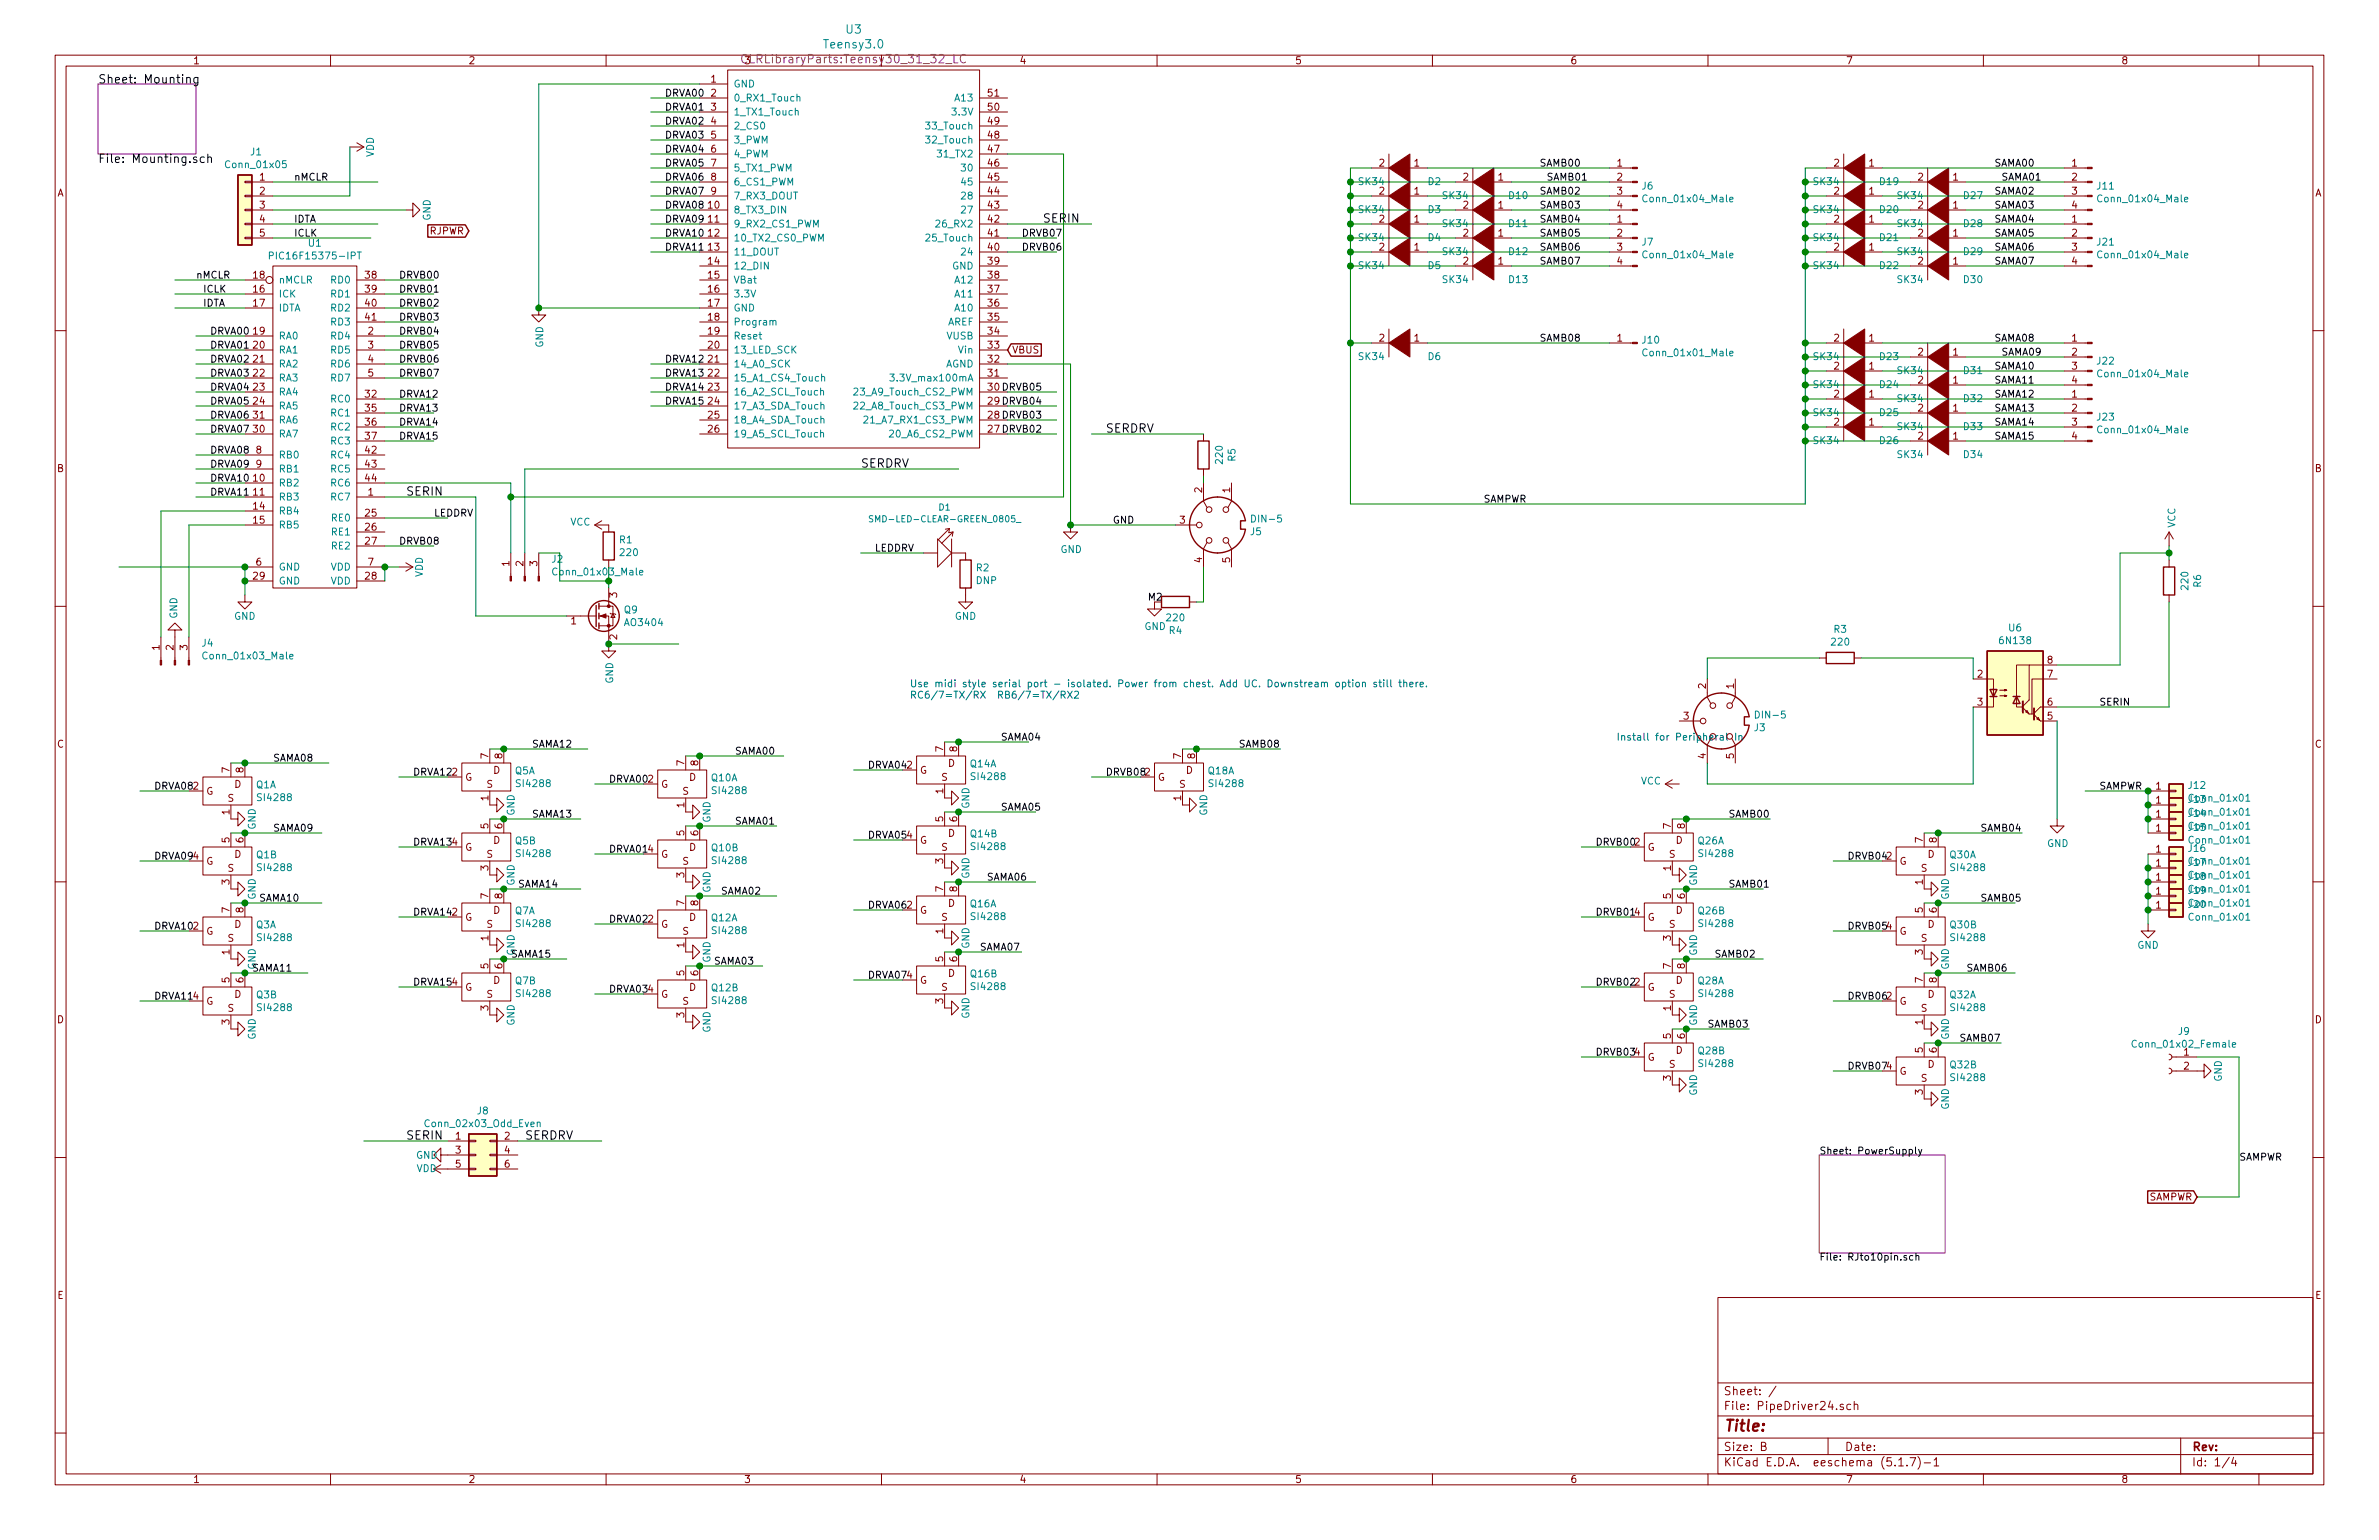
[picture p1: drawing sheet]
<svg xmlns="http://www.w3.org/2000/svg" width="432mm" height="279mm" viewBox="0 0 432 279" stroke-linecap="round" stroke-linejoin="round" font-family="sans-serif">
<defs><g id="words">
<text font-size="2.8" fill="#840000" x="312.8" y="259.7">Title:</text>
<g font-size="2.1" fill="#840084">
<text x="135.8" y="11.5">CLRLibraryParts:Teensy30_31_32_LC</text>
<text x="149.8" y="8.8">Teensy3.0</text>
</g>
<text font-size="2.1" fill="#008484" x="153.6" y="6.1">U3</text>
<g font-size="2.1">
<text x="17.8" y="15.1">Sheet: Mounting</text>
<text x="17.8" y="29.6">File: Mounting.sch</text>
<text x="189.2" y="40.4">SERIN</text>
<text x="200.7" y="78.5">SERDRV</text>
<text x="73.7" y="89.9">SERIN</text>
<text x="156.2" y="84.8">SERDRV</text>
<text x="73.7" y="206.8">SERIN</text>
<text x="95.2" y="206.8">SERDRV</text>
</g>
<g font-size="2.1" fill="#840000">
<text x="312.8" y="255.8">File: PipeDriver24.sch</text>
<text x="312.8" y="253.1">Sheet: /</text>
<text x="312.8" y="263.2">Size: B</text>
<text x="334.8" y="263.2">Date:</text>
<text x="397.8" y="263.2">Rev:</text>
<text x="312.8" y="266">KiCad E.D.A. eeschema (5.1.7)-1</text>
<text x="397.8" y="266">Id: 1/4</text>
</g>
<g font-size="1.8" fill="#840000">
<text x="35" y="11.6">1</text>
<text x="85" y="11.6">2</text>
<text x="185" y="11.6">4</text>
<text x="235" y="11.6">5</text>
<text x="285" y="11.6">6</text>
<text x="335" y="11.6">7</text>
<text x="385" y="11.6">8</text>
<text x="129.1" y="15">1</text>
<text x="129.1" y="17.5">2</text>
<text x="179.4" y="17.5">51</text>
<text x="129.1" y="20.1">3</text>
<text x="129.1" y="22.6">4</text>
<text x="179.4" y="22.6">49</text>
<text x="179.4" y="20.1">50</text>
<text x="129.1" y="25.1">5</text>
<text x="129.1" y="27.7">6</text>
<text x="179.4" y="27.7">47</text>
<text x="179.4" y="25.1">48</text>
<text x="10.4" y="35.6">A</text>
<text x="47.1" y="32.8">1</text>
<text x="47.1" y="35.3">2</text>
<text x="129.1" y="30.2">7</text>
<text x="129.1" y="32.8">8</text>
<text x="129.1" y="35.3">9</text>
<text x="179.4" y="35.3">44</text>
<text x="179.4" y="32.8">45</text>
<text x="179.4" y="30.2">46</text>
<text x="250.3" y="30.2">2</text>
<text x="250.3" y="35.3">2</text>
<text x="256.7" y="30.2">1</text>
<text x="256.7" y="35.3">1</text>
<text x="265.6" y="32.8">2</text>
<text x="271.9" y="32.8">1</text>
<text x="293.5" y="30.2">1</text>
<text x="293.5" y="32.8">2</text>
<text x="293.5" y="35.3">3</text>
<text x="332.9" y="30.2">2</text>
<text x="332.9" y="35.3">2</text>
<text x="339.2" y="30.2">1</text>
<text x="339.2" y="35.3">1</text>
<text x="348.1" y="32.8">2</text>
<text x="354.5" y="32.8">1</text>
<text x="376.1" y="30.2">1</text>
<text x="376.1" y="32.8">2</text>
<text x="376.1" y="35.3">3</text>
<text x="420.2" y="35.6">A</text>
<text x="47.1" y="37.8">3</text>
<text x="47.1" y="40.4">4</text>
<text x="128.6" y="37.8">10</text>
<text x="128.6" y="40.4">11</text>
<text x="179.4" y="40.4">42</text>
<text x="179.4" y="37.8">43</text>
<text x="250.3" y="40.4">2</text>
<text x="256.7" y="40.4">1</text>
<text x="265.6" y="37.8">2</text>
<text x="271.9" y="37.8">1</text>
<text x="293.5" y="37.8">4</text>
<text x="293.5" y="40.4">1</text>
<text x="332.9" y="40.4">2</text>
<text x="339.2" y="40.4">1</text>
<text x="348.1" y="37.8">2</text>
<text x="354.5" y="37.8">1</text>
<text x="376.1" y="37.8">4</text>
<text x="376.1" y="40.4">1</text>
<text x="47.1" y="42.9">5</text>
<text x="77.9" y="42.5">RJPWR</text>
<text x="128.6" y="42.9">12</text>
<text x="128.6" y="45.5">13</text>
<text x="179.4" y="45.5">40</text>
<text x="179.4" y="42.9">41</text>
<text x="250.3" y="45.5">2</text>
<text x="256.7" y="45.5">1</text>
<text x="265.6" y="42.9">2</text>
<text x="271.9" y="42.9">1</text>
<text x="293.5" y="42.9">2</text>
<text x="293.5" y="45.5">3</text>
<text x="332.9" y="45.5">2</text>
<text x="339.2" y="45.5">1</text>
<text x="348.1" y="42.9">2</text>
<text x="354.5" y="42.9">1</text>
<text x="376.1" y="42.9">2</text>
<text x="376.1" y="45.5">3</text>
<text x="46" y="53.1">16</text>
<text x="46" y="50.5">18</text>
<text x="66.3" y="50.5">38</text>
<text x="66.3" y="53.1">39</text>
<text x="128.6" y="48">14</text>
<text x="128.6" y="50.5">15</text>
<text x="128.6" y="53.1">16</text>
<text x="179.4" y="53.1">37</text>
<text x="179.4" y="50.5">38</text>
<text x="179.4" y="48">39</text>
<text x="265.6" y="48">2</text>
<text x="271.9" y="48">1</text>
<text x="293.5" y="48">4</text>
<text x="348.1" y="48">2</text>
<text x="354.5" y="48">1</text>
<text x="376.1" y="48">4</text>
<text x="46" y="55.6">17</text>
<text x="66.3" y="55.6">40</text>
<text x="66.3" y="58.2">41</text>
<text x="128.6" y="55.6">17</text>
<text x="128.6" y="58.2">18</text>
<text x="179.4" y="58.2">35</text>
<text x="179.4" y="55.6">36</text>
<text x="46" y="60.7">19</text>
<text x="46" y="63.2">20</text>
<text x="46" y="65.8">21</text>
<text x="66.8" y="60.7">2</text>
<text x="66.8" y="63.2">3</text>
<text x="66.8" y="65.8">4</text>
<text x="128.6" y="60.7">19</text>
<text x="128.6" y="63.2">20</text>
<text x="128.6" y="65.8">21</text>
<text x="179.4" y="65.8">32</text>
<text x="179.4" y="63.2">33</text>
<text x="179.4" y="60.7">34</text>
<text x="183.7" y="64.1">VBUS</text>
<text x="250.3" y="62">2</text>
<text x="256.7" y="62">1</text>
<text x="293.5" y="62">1</text>
<text x="332.9" y="62">2</text>
<text x="339.2" y="62">1</text>
<text x="348.1" y="64.5">2</text>
<text x="354.5" y="64.5">1</text>
<text x="376.1" y="62">1</text>
<text x="376.1" y="64.5">2</text>
<text x="46" y="68.3">22</text>
<text x="46" y="70.9">23</text>
<text x="66.8" y="68.3">5</text>
<text x="128.6" y="68.3">22</text>
<text x="128.6" y="70.9">23</text>
<text x="179.4" y="68.3">31</text>
<text x="332.9" y="67.1">2</text>
<text x="339.2" y="67.1">1</text>
<text x="348.1" y="69.6">2</text>
<text x="354.5" y="69.6">1</text>
<text x="376.1" y="67.1">3</text>
<text x="376.1" y="69.6">4</text>
<text x="46" y="73.4">24</text>
<text x="46" y="75.9">31</text>
<text x="66.3" y="72.1">32</text>
<text x="66.3" y="74.7">35</text>
<text x="66.3" y="77.2">36</text>
<text x="128.6" y="73.4">24</text>
<text x="128.6" y="75.9">25</text>
<text x="332.9" y="72.1">2</text>
<text x="332.9" y="77.2">2</text>
<text x="339.2" y="72.1">1</text>
<text x="339.2" y="77.2">1</text>
<text x="348.1" y="74.7">2</text>
<text x="354.5" y="74.7">1</text>
<text x="376.1" y="72.1">1</text>
<text x="376.1" y="74.7">2</text>
<text x="376.1" y="77.2">3</text>
<text x="46" y="78.5">30</text>
<text x="46.5" y="82.3">8</text>
<text x="66.3" y="79.8">37</text>
<text x="66.3" y="82.3">42</text>
<text x="128.6" y="78.5">26</text>
<text x="348.1" y="79.8">2</text>
<text x="354.5" y="79.8">1</text>
<text x="376.1" y="79.8">4</text>
<text x="10.4" y="85.6">B</text>
<text x="46" y="87.4">10</text>
<text x="46" y="89.9">11</text>
<text x="46.5" y="84.8">9</text>
<text x="66.3" y="84.8">43</text>
<text x="66.3" y="87.4">44</text>
<text x="66.8" y="89.9">1</text>
<text x="218.2" y="89.4" transform="rotate(-90 218.2 89.4)">2</text>
<text x="223.3" y="89.4" transform="rotate(-90 223.3 89.4)">1</text>
<text x="420.2" y="85.6">B</text>
<text x="46" y="92.5">14</text>
<text x="46" y="95">15</text>
<text x="66.3" y="93.7">25</text>
<text x="214.1" y="95">3</text>
<text x="66.3" y="96.3">26</text>
<text x="66.3" y="98.8">27</text>
<text x="46" y="105.2">29</text>
<text x="46.5" y="102.6">6</text>
<text x="66.3" y="105.2">28</text>
<text x="66.8" y="102.6">7</text>
<text x="92.5" y="102.7" transform="rotate(-90 92.5 102.7)">1</text>
<text x="95" y="102.7" transform="rotate(-90 95 102.7)">2</text>
<text x="97.5" y="102.7" transform="rotate(-90 97.5 102.7)">3</text>
<text x="218.2" y="102.1" transform="rotate(-90 218.2 102.1)">4</text>
<text x="223.3" y="102.1" transform="rotate(-90 223.3 102.1)">5</text>
<text x="103.7" y="113.3">1</text>
<text x="112" y="108.4" transform="rotate(-90 112 108.4)">3</text>
<text x="29" y="118" transform="rotate(-90 29 118)">1</text>
<text x="31.5" y="118" transform="rotate(-90 31.5 118)">2</text>
<text x="34" y="118" transform="rotate(-90 34 118)">3</text>
<text x="112" y="116.1" transform="rotate(-90 112 116.1)">2</text>
<text x="309.6" y="124.9" transform="rotate(-90 309.6 124.9)">2</text>
<text x="314.7" y="124.9" transform="rotate(-90 314.7 124.9)">1</text>
<text x="358.9" y="122.9">2</text>
<text x="371.6" y="122.9">7</text>
<text x="371.6" y="120.4">8</text>
<text x="305.6" y="130.6">3</text>
<text x="358.9" y="128">3</text>
<text x="371.6" y="130.6">5</text>
<text x="371.6" y="128">6</text>
<text x="10.4" y="135.6">C</text>
<text x="88.6" y="137.6" transform="rotate(-90 88.6 137.6)">7</text>
<text x="91.2" y="137.6" transform="rotate(-90 91.2 137.6)">8</text>
<text x="171.2" y="136.4" transform="rotate(-90 171.2 136.4)">7</text>
<text x="173.7" y="136.4" transform="rotate(-90 173.7 136.4)">8</text>
<text x="214.4" y="137.6" transform="rotate(-90 214.4 137.6)">7</text>
<text x="216.9" y="137.6" transform="rotate(-90 216.9 137.6)">8</text>
<text x="309.6" y="137.6" transform="rotate(-90 309.6 137.6)">4</text>
<text x="314.7" y="137.6" transform="rotate(-90 314.7 137.6)">5</text>
<text x="420.2" y="135.6">C</text>
<text x="41.7" y="140.2" transform="rotate(-90 41.7 140.2)">7</text>
<text x="42.5" y="142.9">D</text>
<text x="44.2" y="140.2" transform="rotate(-90 44.2 140.2)">8</text>
<text x="84.4" y="141.7">G</text>
<text x="88.3" y="142.9">S</text>
<text x="89.5" y="140.4">D</text>
<text x="120" y="142.9">G</text>
<text x="124.2" y="138.9" transform="rotate(-90 124.2 138.9)">7</text>
<text x="125.1" y="141.7">D</text>
<text x="126.7" y="138.9" transform="rotate(-90 126.7 138.9)">8</text>
<text x="167" y="140.4">G</text>
<text x="170.9" y="141.7">S</text>
<text x="171.2" y="144" transform="rotate(-90 171.2 144)">1</text>
<text x="172.1" y="139.1">D</text>
<text x="210.1" y="141.7">G</text>
<text x="214" y="142.9">S</text>
<text x="215.3" y="140.4">D</text>
<text x="391.3" y="143.3">1</text>
<text x="37.4" y="144.2">G</text>
<text x="41.3" y="145.5">S</text>
<text x="41.7" y="147.8" transform="rotate(-90 41.7 147.8)">1</text>
<text x="88.6" y="145.3" transform="rotate(-90 88.6 145.3)">1</text>
<text x="123.9" y="144.2">S</text>
<text x="124.2" y="146.5" transform="rotate(-90 124.2 146.5)">1</text>
<text x="171.2" y="149.1" transform="rotate(-90 171.2 149.1)">5</text>
<text x="173.7" y="149.1" transform="rotate(-90 173.7 149.1)">6</text>
<text x="214.4" y="145.3" transform="rotate(-90 214.4 145.3)">1</text>
<text x="391.3" y="145.8">1</text>
<text x="391.3" y="148.3">1</text>
<text x="41.7" y="152.9" transform="rotate(-90 41.7 152.9)">5</text>
<text x="42.5" y="155.6">D</text>
<text x="44.2" y="152.9" transform="rotate(-90 44.2 152.9)">6</text>
<text x="84.4" y="154.4">G</text>
<text x="88.3" y="155.6">S</text>
<text x="88.6" y="150.3" transform="rotate(-90 88.6 150.3)">5</text>
<text x="89.5" y="153.1">D</text>
<text x="91.2" y="150.3" transform="rotate(-90 91.2 150.3)">6</text>
<text x="120" y="155.6">G</text>
<text x="124.2" y="151.6" transform="rotate(-90 124.2 151.6)">5</text>
<text x="125.1" y="154.4">D</text>
<text x="126.7" y="151.6" transform="rotate(-90 126.7 151.6)">6</text>
<text x="167" y="153.1">G</text>
<text x="170.9" y="154.4">S</text>
<text x="172.1" y="151.8">D</text>
<text x="299" y="154.4">G</text>
<text x="302.9" y="155.6">S</text>
<text x="303.3" y="150.3" transform="rotate(-90 303.3 150.3)">7</text>
<text x="304.2" y="153.1">D</text>
<text x="305.8" y="150.3" transform="rotate(-90 305.8 150.3)">8</text>
<text x="349" y="152.9" transform="rotate(-90 349 152.9)">7</text>
<text x="349.9" y="155.6">D</text>
<text x="351.5" y="152.9" transform="rotate(-90 351.5 152.9)">8</text>
<text x="391.3" y="154.7">1</text>
<text x="391.3" y="150.9">1</text>
<text x="37.4" y="156.9">G</text>
<text x="41.3" y="158.2">S</text>
<text x="41.7" y="160.5" transform="rotate(-90 41.7 160.5)">3</text>
<text x="88.6" y="158" transform="rotate(-90 88.6 158)">3</text>
<text x="123.9" y="156.9">S</text>
<text x="124.2" y="159.2" transform="rotate(-90 124.2 159.2)">3</text>
<text x="171.2" y="161.8" transform="rotate(-90 171.2 161.8)">7</text>
<text x="171.2" y="156.7" transform="rotate(-90 171.2 156.7)">3</text>
<text x="173.7" y="161.8" transform="rotate(-90 173.7 161.8)">8</text>
<text x="303.3" y="158" transform="rotate(-90 303.3 158)">1</text>
<text x="344.8" y="156.9">G</text>
<text x="348.7" y="158.2">S</text>
<text x="349" y="160.5" transform="rotate(-90 349 160.5)">1</text>
<text x="391.3" y="157.2">1</text>
<text x="391.3" y="159.8">1</text>
<text x="41.7" y="165.6" transform="rotate(-90 41.7 165.6)">7</text>
<text x="44.2" y="165.6" transform="rotate(-90 44.2 165.6)">8</text>
<text x="84.4" y="167.1">G</text>
<text x="88.6" y="163" transform="rotate(-90 88.6 163)">7</text>
<text x="89.5" y="165.8">D</text>
<text x="91.2" y="163" transform="rotate(-90 91.2 163)">8</text>
<text x="124.2" y="164.3" transform="rotate(-90 124.2 164.3)">7</text>
<text x="125.1" y="167.1">D</text>
<text x="126.7" y="164.3" transform="rotate(-90 126.7 164.3)">8</text>
<text x="167" y="165.8">G</text>
<text x="170.9" y="167.1">S</text>
<text x="172.1" y="164.5">D</text>
<text x="299" y="167.1">G</text>
<text x="303.3" y="163" transform="rotate(-90 303.3 163)">5</text>
<text x="304.2" y="165.8">D</text>
<text x="305.8" y="163" transform="rotate(-90 305.8 163)">6</text>
<text x="349" y="165.6" transform="rotate(-90 349 165.6)">5</text>
<text x="351.5" y="165.6" transform="rotate(-90 351.5 165.6)">6</text>
<text x="391.3" y="164.8">1</text>
<text x="391.3" y="162.3">1</text>
<text x="37.4" y="169.6">G</text>
<text x="41.3" y="170.9">S</text>
<text x="41.7" y="173.2" transform="rotate(-90 41.7 173.2)">1</text>
<text x="42.5" y="168.3">D</text>
<text x="88.3" y="168.3">S</text>
<text x="88.6" y="170.7" transform="rotate(-90 88.6 170.7)">1</text>
<text x="120" y="168.3">G</text>
<text x="123.9" y="169.6">S</text>
<text x="124.2" y="171.9" transform="rotate(-90 124.2 171.9)">1</text>
<text x="171.2" y="169.4" transform="rotate(-90 171.2 169.4)">1</text>
<text x="302.9" y="168.3">S</text>
<text x="303.3" y="170.7" transform="rotate(-90 303.3 170.7)">3</text>
<text x="344.8" y="169.6">G</text>
<text x="348.7" y="170.9">S</text>
<text x="349" y="173.2" transform="rotate(-90 349 173.2)">3</text>
<text x="349.9" y="168.3">D</text>
<text x="41.7" y="178.3" transform="rotate(-90 41.7 178.3)">5</text>
<text x="44.2" y="178.3" transform="rotate(-90 44.2 178.3)">6</text>
<text x="84.4" y="179.8">G</text>
<text x="88.6" y="175.7" transform="rotate(-90 88.6 175.7)">5</text>
<text x="89.5" y="178.5">D</text>
<text x="91.2" y="175.7" transform="rotate(-90 91.2 175.7)">6</text>
<text x="124.2" y="177" transform="rotate(-90 124.2 177)">5</text>
<text x="125.1" y="179.8">D</text>
<text x="126.7" y="177" transform="rotate(-90 126.7 177)">6</text>
<text x="167" y="178.5">G</text>
<text x="170.9" y="179.8">S</text>
<text x="171.2" y="174.5" transform="rotate(-90 171.2 174.5)">5</text>
<text x="172.1" y="177.2">D</text>
<text x="173.7" y="174.5" transform="rotate(-90 173.7 174.5)">6</text>
<text x="299" y="179.8">G</text>
<text x="303.3" y="175.7" transform="rotate(-90 303.3 175.7)">7</text>
<text x="304.2" y="178.5">D</text>
<text x="305.8" y="175.7" transform="rotate(-90 305.8 175.7)">8</text>
<text x="349" y="178.3" transform="rotate(-90 349 178.3)">7</text>
<text x="351.5" y="178.3" transform="rotate(-90 351.5 178.3)">8</text>
<text x="10.4" y="185.6">D</text>
<text x="37.4" y="182.3">G</text>
<text x="41.3" y="183.6">S</text>
<text x="41.7" y="185.9" transform="rotate(-90 41.7 185.9)">3</text>
<text x="42.5" y="181">D</text>
<text x="88.3" y="181">S</text>
<text x="88.6" y="183.4" transform="rotate(-90 88.6 183.4)">3</text>
<text x="120" y="181">G</text>
<text x="123.9" y="182.3">S</text>
<text x="124.2" y="184.6" transform="rotate(-90 124.2 184.6)">3</text>
<text x="171.2" y="182.1" transform="rotate(-90 171.2 182.1)">3</text>
<text x="302.9" y="181">S</text>
<text x="303.3" y="183.4" transform="rotate(-90 303.3 183.4)">1</text>
<text x="344.8" y="182.3">G</text>
<text x="348.7" y="183.6">S</text>
<text x="349" y="185.9" transform="rotate(-90 349 185.9)">1</text>
<text x="349.9" y="181">D</text>
<text x="420.2" y="185.6">D</text>
<text x="303.3" y="188.4" transform="rotate(-90 303.3 188.4)">5</text>
<text x="304.2" y="191.2">D</text>
<text x="305.8" y="188.4" transform="rotate(-90 305.8 188.4)">6</text>
<text x="349" y="191" transform="rotate(-90 349 191)">5</text>
<text x="351.5" y="191" transform="rotate(-90 351.5 191)">6</text>
<text x="396.4" y="191.5">1</text>
<text x="299" y="192.5">G</text>
<text x="302.9" y="193.7">S</text>
<text x="303.3" y="196.1" transform="rotate(-90 303.3 196.1)">3</text>
<text x="344.8" y="195">G</text>
<text x="348.7" y="196.3">S</text>
<text x="349.9" y="193.7">D</text>
<text x="396.4" y="194.1">2</text>
<text x="349" y="198.6" transform="rotate(-90 349 198.6)">3</text>
<text x="82.7" y="206.8">1</text>
<text x="82.7" y="209.3">3</text>
<text x="91.6" y="206.8">2</text>
<text x="91.6" y="209.3">4</text>
<text x="82.7" y="211.8">5</text>
<text x="91.6" y="211.8">6</text>
<text x="389.9" y="217.8">SAMPWR</text>
<text x="10.4" y="235.6">E</text>
<text x="420.2" y="235.6">E</text>
<text x="35" y="269">1</text>
<text x="85" y="269">2</text>
<text x="135" y="269">3</text>
<text x="185" y="269">4</text>
<text x="235" y="269">5</text>
<text x="285" y="269">6</text>
<text x="335" y="269">7</text>
<text x="385" y="269">8</text>
</g>
<text font-size="1.8" fill="#840084" x="135" y="11.6">3</text>
<g font-size="1.8">
<text x="120.6" y="17.5">DRVA00</text>
<text x="120.6" y="22.6">DRVA02</text>
<text x="120.6" y="20.1">DRVA01</text>
<text x="120.6" y="25.1">DRVA03</text>
<text x="120.6" y="27.7">DRVA04</text>
<text x="53.3" y="32.8">nMCLR</text>
<text x="120.6" y="30.2">DRVA05</text>
<text x="120.6" y="32.8">DRVA06</text>
<text x="120.6" y="35.3">DRVA07</text>
<text x="279.4" y="35.3">SAMB02</text>
<text x="279.4" y="30.2">SAMB00</text>
<text x="280.7" y="32.8">SAMB01</text>
<text x="361.9" y="35.3">SAMA02</text>
<text x="361.9" y="30.2">SAMA00</text>
<text x="363.2" y="32.8">SAMA01</text>
<text x="53.3" y="40.4">IDTA</text>
<text x="120.6" y="40.4">DRVA09</text>
<text x="120.6" y="37.8">DRVA08</text>
<text x="279.4" y="40.4">SAMB04</text>
<text x="279.4" y="37.8">SAMB03</text>
<text x="361.9" y="40.4">SAMA04</text>
<text x="361.9" y="37.8">SAMA03</text>
<text x="53.3" y="42.9">ICLK</text>
<text x="120.6" y="42.9">DRVA10</text>
<text x="120.6" y="45.5">DRVA11</text>
<text x="185.4" y="42.9">DRVB07</text>
<text x="185.4" y="45.5">DRVB06</text>
<text x="279.4" y="45.5">SAMB06</text>
<text x="279.4" y="42.9">SAMB05</text>
<text x="361.9" y="45.5">SAMA06</text>
<text x="361.9" y="42.9">SAMA05</text>
<text x="35.6" y="50.5">nMCLR</text>
<text x="36.8" y="53.1">ICLK</text>
<text x="72.4" y="50.5">DRVB00</text>
<text x="72.4" y="53.1">DRVB01</text>
<text x="279.4" y="48">SAMB07</text>
<text x="361.9" y="48">SAMA07</text>
<text x="36.8" y="55.6">IDTA</text>
<text x="72.4" y="55.6">DRVB02</text>
<text x="72.4" y="58.2">DRVB03</text>
<text x="38.1" y="63.2">DRVA01</text>
<text x="38.1" y="65.8">DRVA02</text>
<text x="38.1" y="60.7">DRVA00</text>
<text x="72.4" y="65.8">DRVB06</text>
<text x="72.4" y="63.2">DRVB05</text>
<text x="72.4" y="60.7">DRVB04</text>
<text x="120.6" y="65.8">DRVA12</text>
<text x="279.4" y="62">SAMB08</text>
<text x="361.9" y="62">SAMA08</text>
<text x="363.2" y="64.5">SAMA09</text>
<text x="38.1" y="70.9">DRVA04</text>
<text x="38.1" y="68.3">DRVA03</text>
<text x="72.4" y="68.3">DRVB07</text>
<text x="120.6" y="68.3">DRVA13</text>
<text x="120.6" y="70.9">DRVA14</text>
<text x="179.4" y="70.9">30 DRVB05</text>
<text x="361.9" y="67.1">SAMA10</text>
<text x="361.9" y="69.6">SAMA11</text>
<text x="38.1" y="73.4">DRVA05</text>
<text x="38.1" y="75.9">DRVA06</text>
<text x="72.4" y="74.7">DRVA13</text>
<text x="72.4" y="72.1">DRVA12</text>
<text x="72.4" y="77.2">DRVA14</text>
<text x="120.6" y="73.4">DRVA15</text>
<text x="179.4" y="75.9">28 DRVB03</text>
<text x="179.4" y="73.4">29 DRVB04</text>
<text x="361.9" y="77.2">SAMA14</text>
<text x="361.9" y="74.7">SAMA13</text>
<text x="361.9" y="72.1">SAMA12</text>
<text x="38.1" y="82.3">DRVA08</text>
<text x="38.1" y="78.5">DRVA07</text>
<text x="72.4" y="79.8">DRVA15</text>
<text x="179.4" y="78.5">27 DRVB02</text>
<text x="361.9" y="79.8">SAMA15</text>
<text x="38.1" y="84.8">DRVA09</text>
<text x="38.1" y="89.9">DRVA11</text>
<text x="38.1" y="87.4">DRVA10</text>
<text x="78.7" y="93.7">LEDDRV</text>
<text x="201.9" y="95">GND</text>
<text x="269.2" y="91.2">SAMPWR</text>
<text x="72.4" y="98.8">DRVB08</text>
<text x="158.7" y="100.1">LEDDRV</text>
<text x="208.3" y="109">M2</text>
<text x="381" y="128">SERIN</text>
<text x="96.5" y="135.6">SAMA12</text>
<text x="133.3" y="136.9">SAMA00</text>
<text x="181.6" y="134.4">SAMA04</text>
<text x="224.8" y="135.6">SAMB08</text>
<text x="27.9" y="143.3">DRVA082</text>
<text x="49.5" y="138.2">SAMA08</text>
<text x="74.9" y="140.7">DRVA122</text>
<text x="110.5" y="142">DRVA002</text>
<text x="157.5" y="139.4">DRVA042</text>
<text x="200.7" y="140.7">DRVB082</text>
<text x="381" y="143.3">SAMPWR</text>
<text x="96.5" y="148.3">SAMA13</text>
<text x="133.3" y="149.6">SAMA01</text>
<text x="181.6" y="147.1">SAMA05</text>
<text x="313.7" y="148.3">SAMB00</text>
<text x="27.9" y="156">DRVA094</text>
<text x="49.5" y="150.9">SAMA09</text>
<text x="74.9" y="153.4">DRVA134</text>
<text x="110.5" y="154.7">DRVA014</text>
<text x="157.5" y="152.1">DRVA054</text>
<text x="289.6" y="153.4">DRVB002</text>
<text x="335.3" y="156">DRVB042</text>
<text x="359.4" y="150.9">SAMB04</text>
<text x="94" y="161">SAMA14</text>
<text x="179.1" y="159.8">SAMA06</text>
<text x="313.7" y="161">SAMB01</text>
<text x="47" y="163.6">SAMA10</text>
<text x="74.9" y="166.1">DRVA142</text>
<text x="110.5" y="167.4">DRVA022</text>
<text x="130.8" y="162.3">SAMA02</text>
<text x="157.5" y="164.8">DRVA062</text>
<text x="289.6" y="166.1">DRVB014</text>
<text x="359.4" y="163.6">SAMB05</text>
<text x="27.9" y="168.7">DRVA102</text>
<text x="92.7" y="173.7">SAMA15</text>
<text x="93.4" y="173.4" transform="rotate(-90 93.4 173.4)">GND</text>
<text x="177.8" y="172.5">SAMA07</text>
<text x="311.1" y="173.7">SAMB02</text>
<text x="335.3" y="168.7">DRVB054</text>
<text x="45.7" y="176.3">SAMA11</text>
<text x="46.4" y="175.9" transform="rotate(-90 46.4 175.9)">GND</text>
<text x="74.9" y="178.8">DRVA154</text>
<text x="129.5" y="175">SAMA03</text>
<text x="157.5" y="177.5">DRVA074</text>
<text x="289.6" y="178.8">DRVB022</text>
<text x="356.9" y="176.3">SAMB06</text>
<text x="27.9" y="181.4">DRVA114</text>
<text x="110.5" y="180.1">DRVA034</text>
<text x="335.3" y="181.4">DRVB062</text>
<text x="289.6" y="191.5">DRVB034</text>
<text x="309.9" y="186.4">SAMB03</text>
<text x="355.6" y="189">SAMB07</text>
<text x="335.3" y="194.1">DRVB074</text>
<text x="330.2" y="209.4">Sheet: PowerSupply</text>
<text x="406.4" y="210.6">SAMPWR</text>
<text x="330.2" y="228.7">File: RJto10pin.sch</text>
</g>
<g font-size="1.8" fill="#008484">
<text x="133.1" y="15.9">GND</text>
<text x="133.1" y="18.4">0_RX1_Touch</text>
<text x="133.1" y="21">1_TX1_Touch</text>
<text x="133.1" y="23.5">2_CS0</text>
<text x="168.5" y="23.5">33_Touch</text>
<text x="173.2" y="21">3.3V</text>
<text x="173.5" y="18.4">A13</text>
<text x="45.5" y="28.2">J1</text>
<text x="67.9" y="28.5" transform="rotate(-90 67.9 28.5)">VDD</text>
<text x="133.1" y="26">3_PWM</text>
<text x="133.1" y="28.6">4_PWM</text>
<text x="168.5" y="26">32_Touch</text>
<text x="170.6" y="28.6">31_TX2</text>
<text x="41.2" y="30.5">Conn_01x05</text>
<text x="133.1" y="31.1">5_TX1_PWM</text>
<text x="133.1" y="33.7">6_CS1_PWM</text>
<text x="174.8" y="33.7">45</text>
<text x="174.8" y="31.1">30</text>
<text x="246.7" y="33.6">SK34</text>
<text x="259.2" y="33.6">D2</text>
<text x="298.1" y="34.4">J6</text>
<text x="329.2" y="33.6">SK34</text>
<text x="341.2" y="33.6">D19</text>
<text x="380.7" y="34.4">J11</text>
<text x="78.2" y="40.1" transform="rotate(-90 78.2 40.1)">GND</text>
<text x="133.1" y="38.7">8_TX3_DIN</text>
<text x="133.1" y="41.3">9_RX2_CS1_PWM</text>
<text x="133.1" y="36.2">7_RX3_DOUT</text>
<text x="170.4" y="41.3">26_RX2</text>
<text x="174.8" y="38.7">27</text>
<text x="174.8" y="36.2">28</text>
<text x="246.7" y="38.7">SK34</text>
<text x="259.2" y="38.7">D3</text>
<text x="261.9" y="36.1">SK34</text>
<text x="261.9" y="41.2">SK34</text>
<text x="273.9" y="36.1">D10</text>
<text x="273.9" y="41.2">D11</text>
<text x="298.7" y="36.7">Conn_01x04_Male</text>
<text x="329.2" y="38.7">SK34</text>
<text x="341.2" y="38.7">D20</text>
<text x="344.5" y="36.1">SK34</text>
<text x="344.5" y="41.2">SK34</text>
<text x="356.5" y="36.1">D27</text>
<text x="356.5" y="41.2">D28</text>
<text x="381.3" y="36.7">Conn_01x04_Male</text>
<text x="50" y="47.1">PIC16F15375-IPT</text>
<text x="56" y="44.8">U1</text>
<text x="133.1" y="43.8">10_TX2_CS0_PWM</text>
<text x="133.1" y="46.4">11_DOUT</text>
<text x="168.5" y="43.8">25_Touch</text>
<text x="174.8" y="46.4">24</text>
<text x="246.7" y="43.7">SK34</text>
<text x="259.2" y="43.7">D4</text>
<text x="261.9" y="46.3">SK34</text>
<text x="273.9" y="46.3">D12</text>
<text x="298.1" y="44.6">J7</text>
<text x="298.7" y="46.9">Conn_01x04_Male</text>
<text x="329.2" y="43.7">SK34</text>
<text x="341.2" y="43.7">D21</text>
<text x="344.5" y="46.3">SK34</text>
<text x="356.5" y="46.3">D29</text>
<text x="380.7" y="44.6">J21</text>
<text x="381.3" y="46.9">Conn_01x04_Male</text>
<text x="50.5" y="54">ICK</text>
<text x="50.5" y="51.4">nMCLR</text>
<text x="60.2" y="51.4">RD0</text>
<text x="60.2" y="54">RD1</text>
<text x="133.1" y="48.9">12_DIN</text>
<text x="133.1" y="51.4">VBat</text>
<text x="133.1" y="54">3.3V</text>
<text x="172.8" y="48.9">GND</text>
<text x="173.5" y="54">A11</text>
<text x="173.5" y="51.4">A12</text>
<text x="246.7" y="48.8">SK34</text>
<text x="259.2" y="48.8">D5</text>
<text x="261.9" y="51.4">SK34</text>
<text x="273.9" y="51.4">D13</text>
<text x="329.2" y="48.8">SK34</text>
<text x="341.2" y="48.8">D22</text>
<text x="344.5" y="51.4">SK34</text>
<text x="356.5" y="51.4">D30</text>
<text x="50.5" y="56.5">IDTA</text>
<text x="60.2" y="56.5">RD2</text>
<text x="60.2" y="59.1">RD3</text>
<text x="133.1" y="56.5">GND</text>
<text x="133.1" y="59.1">Program</text>
<text x="172" y="59.1">AREF</text>
<text x="173.5" y="56.5">A10</text>
<text x="50.5" y="61.6">RA0</text>
<text x="50.5" y="64.1">RA1</text>
<text x="60.2" y="61.6">RD4</text>
<text x="60.2" y="64.1">RD5</text>
<text x="98.6" y="63.1" transform="rotate(-90 98.6 63.1)">GND</text>
<text x="133.1" y="61.6">Reset</text>
<text x="133.1" y="64.1">13_LED_SCK</text>
<text x="171.9" y="61.6">VUSB</text>
<text x="174" y="64.1">Vin</text>
<text x="246.7" y="65.3">SK34</text>
<text x="259.2" y="65.3">D6</text>
<text x="298.1" y="62.3">J10</text>
<text x="298.7" y="64.6">Conn_01x01_Male</text>
<text x="329.2" y="65.3">SK34</text>
<text x="341.2" y="65.3">D23</text>
<text x="50.5" y="66.7">RA2</text>
<text x="50.5" y="69.2">RA3</text>
<text x="50.5" y="71.8">RA4</text>
<text x="60.2" y="66.7">RD6</text>
<text x="60.2" y="69.2">RD7</text>
<text x="133.1" y="66.7">14_A0_SCK</text>
<text x="133.1" y="69.2">15_A1_CS4_Touch</text>
<text x="133.1" y="71.8">16_A2_SCL_Touch</text>
<text x="155.5" y="71.8">23_A9_Touch_CS2_PWM</text>
<text x="162.8" y="69.2">3.3V_max100mA</text>
<text x="171.6" y="66.7">AGND</text>
<text x="329.2" y="70.4">SK34</text>
<text x="341.2" y="70.4">D24</text>
<text x="344.5" y="67.9">SK34</text>
<text x="356.5" y="67.9">D31</text>
<text x="380.7" y="66.1">J22</text>
<text x="381.3" y="68.5">Conn_01x04_Male</text>
<text x="50.5" y="74.3">RA5</text>
<text x="50.5" y="76.8">RA6</text>
<text x="60.2" y="73">RC0</text>
<text x="60.2" y="75.6">RC1</text>
<text x="133.1" y="74.3">17_A3_SDA_Touch</text>
<text x="133.1" y="76.8">18_A4_SDA_Touch</text>
<text x="155.5" y="74.3">22_A8_Touch_CS3_PWM</text>
<text x="157.4" y="76.8">21_A7_RX1_CS3_PWM</text>
<text x="329.2" y="75.5">SK34</text>
<text x="341.2" y="75.5">D25</text>
<text x="344.5" y="72.9">SK34</text>
<text x="356.5" y="72.9">D32</text>
<text x="380.7" y="76.3">J23</text>
<text x="50.5" y="79.4">RA7</text>
<text x="50.5" y="83.2">RB0</text>
<text x="60.2" y="78.1">RC2</text>
<text x="60.2" y="80.6">RC3</text>
<text x="60.2" y="83.2">RC4</text>
<text x="133.1" y="79.4">19_A5_SCL_Touch</text>
<text x="161.8" y="79.4">20_A6_CS2_PWM</text>
<text x="224.3" y="83.7" transform="rotate(-90 224.3 83.7)">R5</text>
<text x="329.2" y="80.6">SK34</text>
<text x="341.2" y="80.6">D26</text>
<text x="344.5" y="78">SK34</text>
<text x="344.5" y="83.1">SK34</text>
<text x="356.5" y="78">D33</text>
<text x="356.5" y="83.1">D34</text>
<text x="381.3" y="78.6">Conn_01x04_Male</text>
<text x="50.5" y="88.3">RB2</text>
<text x="50.5" y="85.7">RB1</text>
<text x="60.2" y="85.7">RC5</text>
<text x="60.2" y="88.3">RC6</text>
<text x="221.9" y="84" transform="rotate(-90 221.9 84)">220</text>
<text x="50.5" y="90.8">RB3</text>
<text x="50.5" y="93.3">RB4</text>
<text x="50.5" y="95.9">RB5</text>
<text x="60.2" y="90.8">RC7</text>
<text x="60.3" y="94.6">RE0</text>
<text x="103.5" y="95.4">VCC</text>
<text x="227.6" y="94.8">DIN-5</text>
<text x="394.8" y="95.8" transform="rotate(-90 394.8 95.8)">VCC</text>
<text x="60.3" y="97.2">RE1</text>
<text x="60.3" y="99.7">RE2</text>
<text x="112.5" y="98.6">R1</text>
<text x="112.7" y="100.9">220</text>
<text x="192.5" y="100.3">GND</text>
<text x="227" y="97.1">J5</text>
<text x="50.5" y="106">GND</text>
<text x="50.5" y="103.5">GND</text>
<text x="60" y="106">VDD</text>
<text x="60" y="103.5">VDD</text>
<text x="76.8" y="104.7" transform="rotate(-90 76.8 104.7)">VDD</text>
<text x="100.2" y="102.1">J2</text>
<text x="100.8" y="104.4">Conn_01x03_Male</text>
<text x="177.2" y="106">DNP</text>
<text x="177.2" y="103.7">R2</text>
<text x="397.2" y="106.9" transform="rotate(-90 397.2 106.9)">220</text>
<text x="399.5" y="106.5" transform="rotate(-90 399.5 106.5)">R6</text>
<text x="32.2" y="112.3" transform="rotate(-90 32.2 112.3)">GND</text>
<text x="42.5" y="112.4">GND</text>
<text x="113.3" y="111.3">Q9</text>
<text x="113.6" y="113.6">AO3404</text>
<text x="173.3" y="112.4">GND</text>
<text x="211.9" y="112.7">220</text>
<text x="36.7" y="117.3">J4</text>
<text x="37.3" y="119.6">Conn_01x03_Male</text>
<text x="207.7" y="114.3">GND</text>
<text x="212.2" y="115">R4</text>
<text x="332.5" y="117.1">220</text>
<text x="332.9" y="114.8">R3</text>
<text x="363.2" y="116.9">6N138</text>
<text x="364.6" y="114.6">U6</text>
<text x="111.3" y="124.1" transform="rotate(-90 111.3 124.1)">GND</text>
<text x="319" y="130.4">DIN-5</text>
<text x="318.4" y="132.7">J3</text>
<text x="46.5" y="143">Q1A</text>
<text x="93.5" y="140.5">Q5A</text>
<text x="94" y="142.8">SI4288</text>
<text x="129.1" y="141.8">Q10A</text>
<text x="176.1" y="139.2">Q14A</text>
<text x="176.6" y="141.5">SI4288</text>
<text x="219.3" y="140.5">Q18A</text>
<text x="219.7" y="142.8">SI4288</text>
<text x="297.8" y="142.3">VCC</text>
<text x="397.3" y="143.1">J12</text>
<text x="47" y="145.3">SI4288</text>
<text x="93.4" y="148" transform="rotate(-90 93.4 148)">GND</text>
<text x="129" y="149.3" transform="rotate(-90 129 149.3)">GND</text>
<text x="129.6" y="144.1">SI4288</text>
<text x="175.9" y="146.7" transform="rotate(-90 175.9 146.7)">GND</text>
<text x="219.1" y="148" transform="rotate(-90 219.1 148)">GND</text>
<text x="397.3" y="145.7">J13</text>
<text x="397.3" y="148.2">J14</text>
<text x="397.6" y="145.4">Conn_01x01</text>
<text x="397.6" y="148">Conn_01x01</text>
<text x="46.4" y="150.5" transform="rotate(-90 46.4 150.5)">GND</text>
<text x="46.6" y="155.7">Q1B</text>
<text x="93.6" y="153.2">Q5B</text>
<text x="94" y="155.5">SI4288</text>
<text x="129.2" y="154.5">Q10B</text>
<text x="176.2" y="151.9">Q14B</text>
<text x="176.6" y="154.2">SI4288</text>
<text x="308.2" y="153.2">Q26A</text>
<text x="308.6" y="155.5">SI4288</text>
<text x="353.9" y="155.7">Q30A</text>
<text x="371.6" y="153.7">GND</text>
<text x="397.3" y="154.6">J16</text>
<text x="397.3" y="150.7">J15</text>
<text x="397.6" y="150.5">Conn_01x01</text>
<text x="397.6" y="153.1">Conn_01x01</text>
<text x="47" y="158">SI4288</text>
<text x="93.4" y="160.7" transform="rotate(-90 93.4 160.7)">GND</text>
<text x="129" y="162" transform="rotate(-90 129 162)">GND</text>
<text x="129.6" y="156.8">SI4288</text>
<text x="175.9" y="159.4" transform="rotate(-90 175.9 159.4)">GND</text>
<text x="308" y="160.7" transform="rotate(-90 308 160.7)">GND</text>
<text x="354.4" y="158">SI4288</text>
<text x="397.3" y="157.1">J17</text>
<text x="397.3" y="159.6">J18</text>
<text x="397.6" y="156.9">Conn_01x01</text>
<text x="397.6" y="159.4">Conn_01x01</text>
<text x="397.6" y="162">Conn_01x01</text>
<text x="46.4" y="163.2" transform="rotate(-90 46.4 163.2)">GND</text>
<text x="93.5" y="165.9">Q7A</text>
<text x="129.1" y="167.2">Q12A</text>
<text x="176.1" y="164.6">Q16A</text>
<text x="176.6" y="166.9">SI4288</text>
<text x="308.3" y="165.9">Q26B</text>
<text x="353.7" y="163.2" transform="rotate(-90 353.7 163.2)">GND</text>
<text x="397.3" y="164.7">J20</text>
<text x="397.3" y="162.2">J19</text>
<text x="397.6" y="167">Conn_01x01</text>
<text x="397.6" y="164.5">Conn_01x01</text>
<text x="46.5" y="168.4">Q3A</text>
<text x="47" y="170.7">SI4288</text>
<text x="94" y="168.2">SI4288</text>
<text x="129.6" y="169.5">SI4288</text>
<text x="175.9" y="172.1" transform="rotate(-90 175.9 172.1)">GND</text>
<text x="308" y="173.4" transform="rotate(-90 308 173.4)">GND</text>
<text x="308.6" y="168.2">SI4288</text>
<text x="354" y="168.4">Q30B</text>
<text x="354.4" y="170.7">SI4288</text>
<text x="387.9" y="172.1">GND</text>
<text x="93.6" y="178.6">Q7B</text>
<text x="129" y="174.7" transform="rotate(-90 129 174.7)">GND</text>
<text x="129.2" y="179.9">Q12B</text>
<text x="176.2" y="177.3">Q16B</text>
<text x="176.6" y="179.6">SI4288</text>
<text x="308.2" y="178.6">Q28A</text>
<text x="353.7" y="175.9" transform="rotate(-90 353.7 175.9)">GND</text>
<text x="46.6" y="181.1">Q3B</text>
<text x="47" y="183.4">SI4288</text>
<text x="94" y="180.9">SI4288</text>
<text x="129.6" y="182.2">SI4288</text>
<text x="175.9" y="184.8" transform="rotate(-90 175.9 184.8)">GND</text>
<text x="308.6" y="180.9">SI4288</text>
<text x="353.9" y="181.1">Q32A</text>
<text x="354.4" y="183.4">SI4288</text>
<text x="46.4" y="188.6" transform="rotate(-90 46.4 188.6)">GND</text>
<text x="93.4" y="186.1" transform="rotate(-90 93.4 186.1)">GND</text>
<text x="129" y="187.4" transform="rotate(-90 129 187.4)">GND</text>
<text x="308" y="186.1" transform="rotate(-90 308 186.1)">GND</text>
<text x="308.3" y="191.3">Q28B</text>
<text x="353.7" y="188.6" transform="rotate(-90 353.7 188.6)">GND</text>
<text x="387.7" y="190.1">Conn_01x02_Female</text>
<text x="395.4" y="187.8">J9</text>
<text x="308.6" y="193.6">SI4288</text>
<text x="354" y="193.8">Q32B</text>
<text x="354.4" y="196.1">SI4288</text>
<text x="403.3" y="196.3" transform="rotate(-90 403.3 196.3)">GND</text>
<text x="86.7" y="202.2">J8</text>
<text x="308" y="198.8" transform="rotate(-90 308 198.8)">GND</text>
<text x="353.7" y="201.3" transform="rotate(-90 353.7 201.3)">GND</text>
<text x="77.6" y="204.5">Conn_02x03_Odd_Even</text>
<text x="75.5" y="210.2">GND</text>
<text x="75.6" y="212.6">VDD</text>
</g>
<g font-size="1.8" fill="#0000c2">
<text x="165.1" y="124.7">Use midi style serial port - isolated. Power from chest. Add UC. Downstream option still there.</text>
<text x="165.1" y="126.7">RC6/7=TX/RX RB6/7=TX/RX2</text>
<text x="293.4" y="134.4">Install for Peripheral In</text>
</g>
<g font-size="1.6" fill="#008484">
<text x="159.1" y="94.7">SMD-LED-CLEAR-GREEN_0805_</text>
<text x="170.4" y="92.6">D1</text>
</g>
</g></defs>
<g fill="none" stroke="#840000" stroke-width=".18">
<path d="M10 10h411.8v259.4h-411.8zM12 12h407.8v255.4h-407.8zM60 10v2M110 10v2M127 15.2h5.1M127 17.8h5.1M132.1 12.7h45.7v68.6h-45.7zM177.8 17.8h5.1M210 10v2M260 10v2M310 10v2M360 10v2"/>
<path d="M410 10v2M44.4 35.4h1.3v.3h-1.3zM44.4 32.9h1.3v.2h-1.3zM44.4 38h1.3v.2h-1.3zM45.7 38.1h3.8M45.7 35.6h3.8M45.7 33h3.8M63.5 26.7h2.5M64.8 25.9l1.2 .8M66 26.7l-1.2 .7M73.7 38.1h1.2v-1.3l1.3 1.3-1.3 1.3v-1.3M127 38.1h5.1"/>
<path d="M127 20.3h5.1M127 22.9h5.1M127 35.6h5.1M127 33h5.1M127 30.5h5.1M127 27.9h5.1M127 25.4h5.1M177.8 38.1h5.1M177.8 20.3h5.1M177.8 22.9h5.1M177.8 35.6h5.1M177.8 33h5.1"/>
<path d="M177.8 30.5h5.1M177.8 27.9h5.1M177.8 25.4h5.1M248.9 35.6h3.8M248.9 30.5h3.8M252.1 27.9v20.4M255.3 35.6h3.8M255.3 30.5h3.8M264.2 38.1h3.8M264.2 33h3.8M267.3 30.5v20.3M270.5 38.1h3.8"/>
<path d="M270.5 33h3.8M292.1 38.1h4.2M292.1 35.6h4.2M292.1 33h4.2M292.1 30.5h4.2M331.5 35.6h3.8M331.5 30.5h3.8M334.6 27.9v20.4M337.8 35.6h3.8M337.8 30.5h3.8M346.7 38.1h3.8M346.7 33h3.8"/>
<path d="M349.9 30.5v20.3M353.1 38.1h3.8M353.1 33h3.8M374.6 38.1h4.3M374.6 35.6h4.3M374.6 33h4.3M374.6 30.5h4.3M10 60h2M44.4 43.1h1.3v.2h-1.3zM44.4 40.5h1.3v.3h-1.3zM44.4 50.8h3.9M44.4 53.3h5.1"/>
<path d="M44.4 55.9h5.1M45.7 40.6h3.8M45.7 43.2h3.8M49.5 48.3h15.3v58.4h-15.3zM64.8 50.8h5M64.8 53.3h5M64.8 55.9h5M64.8 58.4h5M97.8 55.9v1.3h1.3l-1.3 1.2-1.3-1.2h1.3M127 40.6h5.1M127 43.2h5.1M127 45.7h5.1"/>
<path d="M127 48.3h5.1M127 50.8h5.1M127 53.3h5.1M127 55.9h5.1M127 58.4h5.1M177.8 40.6h5.1M177.8 43.2h5.1M177.8 45.7h5.1M177.8 48.3h5.1M177.8 50.8h5.1M177.8 53.3h5.1M177.8 55.9h5.1"/>
<path d="M177.8 58.4h5.1M248.9 40.6h3.8M248.9 45.7h3.8M252.1 59.7v5.1M255.3 40.6h3.8M255.3 45.7h3.8M264.2 43.2h3.8M264.2 48.3h3.8M270.5 43.2h3.8M270.5 48.3h3.8M292.1 40.6h4.2M292.1 43.2h4.2"/>
<path d="M292.1 45.7h4.2M292.1 48.3h4.2M331.5 40.6h3.8M331.5 45.7h3.8M334.6 59.7v20.3M337.8 40.6h3.8M337.8 45.7h3.8M346.7 43.2h3.8M346.7 48.3h3.8M353.1 43.2h3.8M353.1 48.3h3.8M374.6 40.6h4.3"/>
<path d="M374.6 43.2h4.3M374.6 45.7h4.3M374.6 48.3h4.3M419.8 60h2M44.4 61h5.1M44.4 63.5h5.1M44.4 66h5.1M44.4 68.6h5.1M44.4 71.1h5.1M44.4 73.7h5.1M44.4 76.2h5.1M44.4 78.7h5.1"/>
<path d="M64.8 61h5M64.8 63.5h5M64.8 66h5M64.8 68.6h5M64.8 72.4h5M64.8 74.9h5M64.8 77.5h5M127 61h5.1M127 63.5h5.1M127 66h5.1M127 68.6h5.1M127 71.1h5.1"/>
<path d="M127 73.7h5.1M127 76.2h5.1M127 78.7h5.1M177.8 61h5.1M177.8 63.5h5.1M177.8 66h5.1M177.8 68.6h5.1M177.8 71.1h5.1M177.8 73.7h5.1M177.8 76.2h5.1M177.8 78.7h5.1M218.4 78.7v1.3"/>
<path d="M248.9 62.2h3.8M255.3 62.2h3.8M292.1 62.2h4.2M331.5 72.4h3.8M331.5 77.5h3.8M331.5 62.2h3.8M331.5 67.3h3.8M337.8 72.4h3.8M337.8 77.5h3.8M337.8 62.2h3.8M337.8 67.3h3.8M346.7 74.9h3.8"/>
<path d="M346.7 64.8h3.8M346.7 69.9h3.8M349.9 62.2v20.4M353.1 74.9h3.8M353.1 64.8h3.8M353.1 69.9h3.8M374.6 72.4h4.3M374.6 74.9h4.3M374.6 77.5h4.3M374.6 62.2h4.3M374.6 64.8h4.3M374.6 67.3h4.3"/>
<path d="M374.6 69.9h4.3M44.4 90.2h5.1M44.4 87.6h5.1M44.4 92.7h5.1M44.4 95.3h5.1M44.4 82.6h5.1M44.4 85.1h5.1M64.8 90.2h5M64.8 87.6h5M64.8 94h5M64.8 96.5h5M64.8 99.1h5"/>
<path d="M64.8 80h5M64.8 82.6h5M64.8 85.1h5M107.9 95.3h2.6v1.2M107.9 95.3l1.3 .7M109.2 94.5l-1.3 .8M170.2 97.8l2.5 2.5-2.5 2.6zM172.3 95.9l-2 2M172.3 95.9l-.7 .1M172.3 95.9l-.1 .7 .8-.1M172.7 97.8v5.1M173 96.5l-2.1 2.1"/>
<path d="M173 96.5l-.2 .8M194.3 95.3v1.2h1.3l-1.3 1.3-1.3-1.3h1.3M213.4 95.3h3.8M218.4 87.6v3.3l.7 1.2M218.4 85.1v1.3M219.1 98.4l-.7 1.2v3.3M222.9 98.4l.6 1.2v3.3M223.5 87.6v3.3l-.6 1.2M346.7 80h3.8M353.1 80h3.8M374.6 80h4.3M393.7 96.5l-.8 1.3"/>
<path d="M393.7 96.5v2.6M393.7 96.5l.8 1.3M10 110h2M29.2 115.6v4.2M31.7 114.3h1.3l-1.3-1.3-1.2 1.3h1.2v5.5M34.3 115.6v4.2M44.4 108v1.2h1.3l-1.3 1.3-1.2-1.3h1.2M44.4 102.9h5.1M44.4 105.4h5.1M64.8 102.9h5M64.8 105.4h5M72.4 102.9h2.5"/>
<path d="M73.7 102.1l1.2 .8M74.9 102.9l-1.2 .7M92.7 100.3v4.2M95.2 100.3v4.2M97.8 100.3v4.2M102.9 111.8h5.3M108.7 111.8h1.8v6.3h1.3l-1.3 1.3-1.3-1.3h1.3M108.7 110h2.6v3.5h-2.6M110.5 101.6v1.3M110.5 106.7v3.3M110.7 111.3l.2 .1h.7l.2 .1M111.3 111.4l.3 .6h-.7z"/>
<path d="M167.6 100.3h2.6M172.7 100.3h2.6v1.3M175.3 106.7v2.5h1.2l-1.2 1.3-1.3-1.3h1.3M209.5 109.2v1.3h1.3l-1.3 1.3-1.2-1.3h1.2M215.9 109.2h1.3M330.2 119.4h1.3M336.5 119.4h1.3M393.7 101.6v1.3M393.7 108v1.2M419.8 110h2M41.9 138.4v2.6M44.4 138.4v2.6"/>
<path d="M83.8 138.4h8.9v5.1h-8.9zM88.9 135.9v2.5M91.4 135.9v2.5M119.4 139.7h8.9v5.1h-8.9zM124.5 137.2v2.5M127 137.2v2.5M163.8 139.7h2.6M166.4 137.2h8.9v5h-8.9zM171.4 134.6v2.6M174 134.6v2.6M209.5 138.4h8.9v5.1h-8.9zM214.6 135.9v2.5"/>
<path d="M217.2 135.9v2.5M304.8 130.8h3.8M309.9 123.2v3.3l.6 1.1M310.5 134l-.6 1.1v3.3M314.3 134l.7 1.1v3.3M315 123.2v3.3l-.7 1.1M358.1 123.2h3.7v5.1h-3.7M363 126.2h1.2l-.3 .2v-.3l.3 .1M363 125.2h1.2l-.3 .1v-.2l.3 .1M367.2 128.4l1.1 1.1h.6M367.7 129.2l.2-.3 .3 .5zM368.3 120.7h-2.3v7.6h1"/>
<path d="M369.2 129.7l1.1 1.1h3.1M369.7 130.4l.3-.2 .2 .5zM373.4 120.7h-5.1v6.3l-1.1 1.1M373.4 123.2h-4.6v6.3M373.4 128.3h-3.1l-1.1 1.1M10 160h2M34.3 143.5h2.5M34.3 156.2h2.5M36.8 141h8.9v5.1h-8.9zM36.8 153.7h8.9v5.1h-8.9zM41.9 158.8v2.5h1.3v-1.3l1.2 1.3-1.2 1.3v-1.3M41.9 146.1v2.5h1.3v-1.3l1.2 1.3-1.2 1.3v-1.3"/>
<path d="M41.9 151.1v2.6M44.4 151.1v2.6M81.3 141h2.5M81.3 153.7h2.5M83.8 151.1h8.9v5.1h-8.9zM88.9 156.2v2.6h1.3v-1.3l1.2 1.3-1.2 1.2v-1.2M88.9 143.5v2.6h1.3v-1.3l1.2 1.3-1.2 1.2v-1.2M88.9 148.6v2.5M91.4 148.6v2.5M116.8 142.2h2.6M116.8 154.9h2.6M119.4 152.4h8.9v5.1h-8.9z"/>
<path d="M124.5 144.8v2.5h1.2v-1.2l1.3 1.2-1.3 1.3v-1.3M124.5 157.5v2.5h1.2v-1.2l1.3 1.2-1.3 1.3v-1.3M124.5 149.9v2.5M127 149.9v2.5M163.8 152.4h2.6M166.4 149.9h8.9v5h-8.9zM171.4 154.9v2.6h1.3v-1.3l1.3 1.3-1.3 1.3v-1.3M171.4 142.2v2.6h1.3v-1.3l1.3 1.3-1.3 1.3v-1.3M171.4 147.3v2.6M174 147.3v2.6M207 141h2.5M214.6 143.5v2.6h1.3v-1.3l1.3 1.3-1.3 1.2v-1.2"/>
<path d="M295.9 153.7h2.5M298.4 151.1h8.9v5.1h-8.9zM302.3 142.2h2.5M302.3 142.2l1.2 .8M303.5 156.2v2.6h1.3v-1.3l1.3 1.3-1.3 1.2v-1.2M303.5 141.5l-1.2 .7M303.5 148.6v2.5M306.1 148.6v2.5M341.6 156.2h2.6M344.2 153.7h8.9v5.1h-8.9zM349.2 158.8v2.5h1.3v-1.3l1.3 1.3-1.3 1.3v-1.3M349.2 151.1v2.6"/>
<path d="M351.8 151.1v2.6M373.4 148.6v1.3h1.2l-1.2 1.2-1.3-1.2h1.3M389.9 143.5h3.8M389.9 154.9h3.8M389.9 146.1h3.8M389.9 148.6h3.8M389.9 151.1h3.8M389.9 157.5h3.8M393.7 154.8h1.3v.3h-1.3zM393.7 143.4h1.3v.2h-1.3zM393.7 145.9h1.3v.3h-1.3zM393.7 148.5h1.3v.2h-1.3z"/>
<path d="M393.7 151h1.3v.3h-1.3zM393.7 157.4h1.3v.2h-1.3zM393.7 159.9h1.3v.2h-1.3zM419.8 160h2M34.3 168.9h2.5M36.8 166.4h8.9v5.1h-8.9zM36.8 179.1h8.9v5.1h-8.9zM41.9 171.5v2.5h1.3v-1.3l1.2 1.3-1.2 1.3v-1.3M41.9 163.8v2.6M41.9 176.5v2.6M44.4 163.8v2.6M44.4 176.5v2.6"/>
<path d="M81.3 166.4h2.5M81.3 179.1h2.5M83.8 163.8h8.9v5.1h-8.9zM83.8 176.5h8.9v5.1h-8.9zM88.9 168.9v2.6h1.3v-1.3l1.2 1.3-1.2 1.2v-1.2M88.9 161.3v2.5M88.9 174v2.5M91.4 161.3v2.5M91.4 174v2.5M116.8 167.6h2.6M119.4 177.8h8.9v5.1h-8.9zM119.4 165.1h8.9v5.1h-8.9z"/>
<path d="M124.5 170.2v2.5h1.2v-1.2l1.3 1.2-1.3 1.3v-1.3M124.5 162.6v2.5M124.5 175.3v2.5M127 162.6v2.5M127 175.3v2.5M163.8 177.8h2.6M163.8 165.1h2.6M166.4 175.3h8.9v5h-8.9zM166.4 162.6h8.9v5h-8.9zM171.4 167.6v2.6h1.3v-1.3l1.3 1.3-1.3 1.3v-1.3M171.4 160v2.6M171.4 172.7v2.6"/>
<path d="M174 160v2.6M174 172.7v2.6M295.9 166.4h2.5M295.9 179.1h2.5M298.4 163.8h8.9v5.1h-8.9zM298.4 176.5h8.9v5.1h-8.9zM303.5 168.9v2.6h1.3v-1.3l1.3 1.3-1.3 1.2v-1.2M303.5 161.3v2.5M303.5 174v2.5M306.1 161.3v2.5M306.1 174v2.5M341.6 168.9h2.6"/>
<path d="M344.2 166.4h8.9v5.1h-8.9zM344.2 179.1h8.9v5.1h-8.9zM349.2 171.5v2.5h1.3v-1.3l1.3 1.3-1.3 1.3v-1.3M349.2 163.8v2.6M349.2 176.5v2.6M351.8 163.8v2.6M351.8 176.5v2.6M389.9 167.6v1.3h1.3l-1.3 1.3-1.3-1.3h1.3M389.9 165.1h3.8M389.9 160h3.8M389.9 162.6h3.8M393.7 165h1.3v.2h-1.3z"/>
<path d="M393.7 162.4h1.3v.3h-1.3zM34.3 181.6h2.5M41.9 184.2v2.5h1.3v-1.3l1.2 1.3-1.2 1.3v-1.3M88.9 181.6v2.6h1.3v-1.3l1.2 1.3-1.2 1.2v-1.2M116.8 180.3h2.6M124.5 182.9v2.5h1.2v-1.2l1.3 1.2-1.3 1.3v-1.3M171.4 180.3v2.6h1.3v-1.3l1.3 1.3-1.3 1.3v-1.3M295.9 191.8h2.5M298.4 189.2h8.9v5.1h-8.9zM303.5 194.3v2.6h1.3v-1.3l1.3 1.3-1.3 1.2v-1.2M303.5 181.6v2.6h1.3v-1.3l1.3 1.3-1.3 1.2v-1.2M303.5 186.7v2.5"/>
<path d="M306.1 186.7v2.5M341.6 181.6h2.6M341.6 194.3h2.6M344.2 191.8h8.9v5.1h-8.9zM349.2 196.9v2.5h1.3v-1.3l1.3 1.3-1.3 1.3v-1.3M349.2 184.2v2.5h1.3v-1.3l1.3 1.3-1.3 1.3v-1.3M349.2 189.2v2.6M351.8 189.2v2.6M393.7 193.8l.3 .1 .2 .3-.1 .4-.4 .2M393.7 191.3l.3 .1 .2 .3-.1 .4-.4 .2M394.2 194.3h5.8v-1.3l1.3 1.3-1.3 1.3v-1.3M394.2 191.8h4.6"/>
<path d="M10 210h2M78.7 212.1h6.4M78.7 212.1l1.3 .8M80 209.6v-1.3l-1.3 1.3 1.3 1.2v-1.2h5.1M80 211.3l-1.3 .8M81.3 207h3.8M85.1 212h1.3v.2h-1.3zM85.1 206.9h1.3v.2h-1.3zM85.1 209.4h1.3v.3h-1.3zM88.9 212h1.3v.2h-1.3zM88.9 206.9h1.3v.2h-1.3zM88.9 209.4h1.3v.3h-1.3z"/>
<path d="M90.2 207h3.8M90.2 209.6h3.8M90.2 212.1h3.8M419.8 210h2M311.8 235.4h108v32h-108zM10 260h2M311.8 256.9h108M311.8 250.9h108M322.4 251.5l-1.3 1.9M334.6 254.8a.37 .37 0 0 0-.6 .2l.1 .2 .5 .1v.2l-.2 .3-.4-.1M335.9 254.8h-.4l-.3 .2 .1 .6 .2 .2 .4-.1M336.5 254.9l.1-.1a.37 .37 0 0 1 .6 .2v.8"/>
<path d="M336.5 254.3v1.5M419.8 260h2M60 267.4v2M110 267.4v2M160 267.4v2M210 267.4v2M260 267.4v2M310 267.4v2M311.8 263.9h108M311.8 260.9h108M319.7 262.4l.7-.1 .1-.2-.1-.4h-.7v1.5h.6l.3-.3a.41 .41 0 0 0-.4-.5M331.8 260.9v3"/>
<path d="M344.6 264.9l.5-.4v1.5M344.6 266h.9M346.1 265.8v.2M346.7 264.5h1l-.7 1.5M348.1 264.3a1.71 1.71 0 0 1 0 2.2M349.2 265.4h1.2M351.1 264.9l.4-.4v1.5M351.1 266h.8M360 267.4v2M395.8 260.9v6.5M404.6 264.4l-1.2 1.9M405.4 264.4l-.3 1.1h.9"/>
<path d="M405.8 265v1M410 267.4v2"/>
<circle cx="48.9" cy="50.8" r=".63"/>
<circle cx="217.7" cy="95.3" r=".51"/>
<circle cx="219.5" cy="92.5" r=".51"/>
<circle cx="219.5" cy="98" r=".51"/>
<circle cx="222.5" cy="92.5" r=".51"/>
<circle cx="222.5" cy="98" r=".51"/>
<circle cx="309.1" cy="130.8" r=".51"/>
<circle cx="310.9" cy="128" r=".51"/>
<circle cx="313.9" cy="133.6" r=".51"/>
<circle cx="313.9" cy="128" r=".51"/>
</g>
<path d="M17.8 15.2h17.8v12.7h-17.8zM173.2 9.9v1.5h.7M175.3 10a.73 .73 0 0 0-1.1 .5 .73 .73 0 0 0 .8 .9l.3-.1M330.2 209.6h22.9v17.7h-22.9z" fill="none" stroke="#840084" stroke-width=".18"/>
<g fill="none" stroke="#000" stroke-width=".18">
<path d="M33.9 14.2l.1-.1a.37 .37 0 0 1 .5 .1v.9M33.9 14v1.1M35.9 14v1.3l-.3 .3-.3-.1M35.9 14.1l-.4-.1-.3 .3v.5l.1 .2h.6M35.7 28.5h-.4l-.2 .2 .1 .2 .5 .2v.3h-.6M37.1 28.5h-.5l-.3 .3v.4l.2 .2h.6M37.7 28.6l.1-.1a.37 .37 0 0 1 .6 .2v.8M37.7 28v1.5M287.2 32.7h.7M320.2 161h.8M346.5 208.6l.4-.1 .2 .3-.1 .5h-.5M347.7 208.1v1.1l.2 .2"/>
<path d="M348.2 208.5l.3 .9M348.8 208.5l-.4 1.2-.2 .1M346 227.8h-.3l-.1 .2v.1l.4 .2v.3h-.4M347.2 227.8h-.4l-.2 .2 .1 .6h.5M347.8 227.9l.1-.1h.3l.1 .8M347.8 227.4v1.2"/>
</g>
<g fill="none" stroke="#840000" stroke-width=".25">
<path d="M43.2 31.8h2.5v12.7h-2.5zM77.6 40.8h6.9l.6 1.1-.6 1.1h-6.9zM183.5 62.4h5.5v2.2h-5.5l-.6-1.1zM109.5 96.5h2v5.1h-2zM217.4 80h2.1v5.1h-2.1zM225.9 94.5h-.7v1.5h.7M226.1 94.5a5.1 5.1 0 0 0-7.9-3.5 5.1 5.1 0 0 0 0 8.5 5.1 5.1 0 0 0 7.9-3.5M108.2 109.9v3.8M108.7 109.5v1M108.7 111.3v1M108.7 113v1M174.2 101.6h2.1v5.1h-2.1z"/>
<path d="M210.8 108.2h5.1v2h-5.1zM331.5 118.4h5v2h-5zM360.7 118.1h10.1v15.3h-10.1zM392.7 102.9h2v5.1h-2zM317.4 130h-.8v1.6h.8M317.5 130a5.1 5.1 0 0 0-7.8-3.5 5.1 5.1 0 0 0 0 8.6 5.1 5.1 0 0 0 7.8-3.5M361.2 125.1h1.3l-.7 1.3zM361.2 126.4h1.3M365.4 126.4h1.2M366 126.4l.6 1.2h-1.2zM393.7 153.7h2.5v2.5h-2.5zM393.7 142.2h2.5v2.6h-2.5z"/>
<path d="M393.7 144.8h2.5v2.5h-2.5zM393.7 147.3h2.5v2.6h-2.5zM393.7 149.9h2.5v2.5h-2.5zM393.7 156.2h2.5v2.6h-2.5zM393.7 158.8h2.5v2.5h-2.5zM393.7 163.8h2.5v2.6h-2.5zM393.7 161.3h2.5v2.5h-2.5zM85.1 205.7h5.1v7.7h-5.1zM389.8 216.1h8.3l.7 1.1-.7 1.1h-8.3z"/>
<circle cx="109.6" cy="111.8" r="2.79"/>
</g>
<g fill="none" stroke="#008484" stroke-width=".18">
<path d="M144.7 17.6l.1-.1 .3 .1 .1 .7M51.9 29.2h-.6v.6l.1-.2 .5 .1v.6l-.2 .1-.4-.1M144.3 20.2l.2-.2 .3 .1 .1 .8M313.9 36.2l.7-.1-.1-.3h-.4l-.2 .2 .1 .6h.5M396.5 36.2l.6-.1v-.3h-.4l-.2 .2 .1 .6h.5M48.9 46.4l.7-.1v-.5l-.2-.1h-.5v1.3M64.8 45.7h.8M65.2 45.7v1.3M140.3 58.3l.2-.2 .3 .1v.8M169.8 40.1l.6-.2 .2 .4-.1 .2-.7 .7h.8M313.9 46.4l.7-.1-.1-.3-.4-.1-.2 .2 .1 .6h.5M396.5 46.4l.6-.1v-.3l-.4-.1-.2 .2 .1 .6h.5"/>
<path d="M148.9 71l.2-.2 .3 .1 .1 .8M148.9 78.6l.2-.1h.3l.1 .8M149 73.5l.2-.1h.3l.1 .8M149 76l.2-.1 .3 .1 .1 .8M149.1 68.4l.2-.1 .3 .1 .1 .7M149.1 67.9v1.2M155 73.1l.5-.2 .2 .4v.2l-.8 .7h.8M155 70.5l.5-.1 .2 .4v.2l-.8 .7h.8M156.8 75.6l.5-.1 .2 .3-.8 1h.8M161.5 67.9h.8l-.4 .5 .3 .1 .1 .4-.2 .2-.6-.1M313.9 64.1l.7-.1-.1-.2-.4-.1-.2 .2 .1 .6h.5M396.5 67.9l.6-.1v-.2l-.4-.1-.2 .2 .1 .6h.5"/>
<path d="M396.5 78.1l.6-.1v-.3h-.4l-.2 .2 .1 .6h.5M158.4 93.6h-.6v.4l.5 .2 .1 .3-.2 .2-.4-.1M184.2 93.5h-.6v.6l.5-.1 .1 .6-.2 .1-.4-.1M184.5 94.8h.8M52.6 119.1l.6-.1-.1-.2-.3-.1-.2 .2 .1 .6h.4M116.1 103.9l.6-.1-.1-.3h-.3l-.2 .2 .1 .6h.4M407.6 155.9l.4-.4v1.3M407.6 144.4l.4-.3v1.3M407.6 147l.4-.4v1.3M407.6 149.5l.4-.3v1.2M407.6 152.1l.4-.4v1.3M407.6 158.4l.4-.3v1.2"/>
<path d="M407.6 156.8h.8M407.6 145.4h.8M407.6 147.9h.8M407.6 150.4h.8M407.6 153h.8M407.6 159.3h.8M407.6 166l.4-.3v1.3M407.6 161l.4-.4v1.3M407.6 163.5l.4-.4v1.3M407.6 167h.8M407.6 161.9h.8M407.6 164.4h.8"/>
<path d="M387.8 188.8a.6 .6 0 0 0-.9 .5 .6 .6 0 0 0 .6 .7l.3-.1M405.2 189.6l.6-.1-.1-.3h-.3l-.2 .1v.6h.5M97.5 203.7l.2-.1h.3v.8M97.5 203.6v.8"/>
</g>
<g fill="#ffffc2" stroke="#ffffc2" stroke-width=".18">
<path d="M393.7 153.7h2.5v2.5h-2.5z"/>
<path d="M43.2 31.8h2.5v12.7h-2.5z"/>
<path d="M360.7 118.1h10.1v15.3h-10.1z"/>
<path d="M85.1 205.7h5.1v7.7h-5.1z"/>
<path d="M393.7 142.2h2.5v2.6h-2.5z"/>
<path d="M393.7 144.8h2.5v2.5h-2.5z"/>
<path d="M393.7 163.8h2.5v2.6h-2.5z"/>
<path d="M393.7 147.3h2.5v2.6h-2.5z"/>
<path d="M393.7 149.9h2.5v2.5h-2.5z"/>
<path d="M393.7 156.2h2.5v2.6h-2.5z"/>
<path d="M393.7 158.8h2.5v2.5h-2.5z"/>
<path d="M393.7 161.3h2.5v2.5h-2.5z"/>
</g>
<g fill="#840000" stroke="#840000" stroke-width=".18">
<path d="M97.7 104.5h.2v.9h-.2z"/>
<path d="M95.1 104.5h.3v.9h-.3z"/>
<path d="M92.6 104.5h.2v.9h-.2z"/>
<path d="M109 111.8l1-.4v.7z"/>
<path d="M334.6 45.7l3.9-2.5v5.1z"/>
<path d="M349.9 48.3l3.8-2.6v5.1z"/>
<path d="M334.6 62.2l3.9-2.5v5.1z"/>
<path d="M349.9 64.8l3.8-2.6v5.1z"/>
<path d="M334.6 67.3l3.9-2.5v5.1z"/>
<path d="M349.9 69.9l3.8-2.6v5.1z"/>
<path d="M334.6 72.4l3.9-2.5v5z"/>
<path d="M349.9 74.9l3.8-2.5v5.1z"/>
<path d="M334.6 77.5l3.9-2.6v5.1z"/>
<path d="M349.9 80l3.8-2.5v5.1z"/>
<path d="M349.9 43.2l3.8-2.6v5.1z"/>
<path d="M252.1 62.2l3.8-2.5v5.1z"/>
<path d="M296.3 62.1h.9v.3h-.9z"/>
<path d="M34.2 119.8h.2v.9h-.2z"/>
<path d="M31.6 119.8h.3v.9h-.3z"/>
<path d="M29.1 119.8h.2v.9h-.2z"/>
<path d="M267.3 33l3.8-2.5v5.1z"/>
<path d="M296.3 38h.9v.2h-.9z"/>
<path d="M296.3 35.4h.9v.3h-.9z"/>
<path d="M296.3 32.9h.9v.2h-.9z"/>
<path d="M296.3 30.4h.9v.2h-.9z"/>
<path d="M296.3 48.1h.9v.3h-.9z"/>
<path d="M296.3 45.6h.9v.2h-.9z"/>
<path d="M296.3 43.1h.9v.2h-.9z"/>
<path d="M296.3 40.5h.9v.3h-.9z"/>
<path d="M378.9 38h.8v.2h-.8z"/>
<path d="M378.9 35.4h.8v.3h-.8z"/>
<path d="M378.9 32.9h.8v.2h-.8z"/>
<path d="M378.9 30.4h.8v.2h-.8z"/>
<path d="M378.9 48.1h.8v.3h-.8z"/>
<path d="M378.9 45.6h.8v.2h-.8z"/>
<path d="M378.9 43.1h.8v.2h-.8z"/>
<path d="M378.9 40.5h.8v.3h-.8z"/>
<path d="M378.9 69.7h.8v.3h-.8z"/>
<path d="M378.9 67.2h.8v.2h-.8z"/>
<path d="M378.9 64.6h.8v.3h-.8z"/>
<path d="M378.9 62.1h.8v.3h-.8z"/>
<path d="M378.9 79.9h.8v.2h-.8z"/>
<path d="M378.9 77.3h.8v.3h-.8z"/>
<path d="M378.9 74.8h.8v.3h-.8z"/>
<path d="M378.9 72.3h.8v.2h-.8z"/>
<path d="M252.1 30.5l3.8-2.6v5.1z"/>
<path d="M252.1 35.6l3.8-2.6v5.1z"/>
<path d="M267.3 38.1l3.8-2.5v5z"/>
<path d="M252.1 40.6l3.8-2.5v5.1z"/>
<path d="M267.3 43.2l3.8-2.6v5.1z"/>
<path d="M252.1 45.7l3.8-2.5v5.1z"/>
<path d="M267.3 48.3l3.8-2.6v5.1z"/>
<path d="M334.6 30.5l3.9-2.6v5.1z"/>
<path d="M349.9 33l3.8-2.5v5.1z"/>
<path d="M334.6 35.6l3.9-2.6v5.1z"/>
<path d="M349.9 38.1l3.8-2.5v5z"/>
<path d="M334.6 40.6l3.9-2.5v5.1z"/>
<circle cx="110.5" cy="113.5" r=".25"/>
<circle cx="110.5" cy="110" r=".25"/>
</g>
<path d="M367.2 127.3v2M369.2 128.5v2.1" fill="none" stroke="#840000" stroke-width=".36"/>
<g fill="none" stroke="#008400" stroke-width=".18">
<path d="M118.1 17.8h8.9M127 15.2h-29.2v40.7h29.2M49.5 33h19.1M49.5 38.1h24.2M63.5 26.7v8.9h-14M118.1 30.5h8.9M118.1 35.6h8.9M118.1 33h8.9M118.1 38.1h8.9M118.1 27.9h8.9M118.1 20.3h8.9M118.1 25.4h8.9"/>
<path d="M118.1 22.9h8.9M182.9 27.9h10.1v62.3h-100.3M245.1 35.6h3.8M245.1 33h19.1M245.1 38.1h19.1M248.9 30.5h-3.8v60.9h82.6v-60.9h3.8M259.1 30.5h33M259.1 35.6h33M274.3 33h17.8M274.3 38.1h17.8M327.7 35.6h3.8M327.7 33h19"/>
<path d="M327.7 38.1h19M341.6 30.5h33M341.6 35.6h33M356.9 33h17.7M356.9 38.1h17.7M31.7 55.9h12.7M31.7 53.3h12.7M31.7 50.8h12.7M49.5 43.2h17.8M49.5 40.6h19.1M69.8 55.9h8.9M69.8 58.4h8.9"/>
<path d="M69.8 53.3h8.9M69.8 50.8h8.9M118.1 43.2h8.9M118.1 45.7h8.9M118.1 40.6h8.9M182.9 43.2h8.9M182.9 45.7h8.9M182.9 40.6h15.2M245.1 43.2h19.1M245.1 45.7h3.8M245.1 48.3h19.1M245.1 40.6h3.8"/>
<path d="M259.1 45.7h33M259.1 40.6h33M274.3 43.2h17.8M274.3 48.3h17.8M327.7 43.2h19M327.7 45.7h3.8M327.7 48.3h19M327.7 40.6h3.8M341.6 45.7h33M341.6 40.6h33M356.9 43.2h17.7M356.9 48.3h17.7"/>
<path d="M35.6 66h8.8M35.6 76.2h8.8M35.6 71.1h8.8M35.6 73.7h8.8M35.6 78.7h8.8M35.6 68.6h8.8M35.6 63.5h8.8M35.6 61h8.8M69.8 72.4h8.9M69.8 77.5h8.9M69.8 74.9h8.9M69.8 66h8.9"/>
<path d="M69.8 68.6h8.9M69.8 63.5h8.9M69.8 61h8.9M118.1 66h8.9M118.1 71.1h8.9M118.1 73.7h8.9M118.1 68.6h8.9M182.9 66h11.4v29.3h19.1M182.9 76.2h8.9M182.9 71.1h8.9M182.9 73.7h8.9M182.9 78.7h8.9"/>
<path d="M198.1 78.7h20.3M245.1 62.2h3.8M259.1 62.2h33M327.7 72.4h3.8M327.7 77.5h3.8M327.7 74.9h19M327.7 69.9h19M327.7 67.3h3.8M327.7 62.2h3.8M327.7 64.8h19M341.6 72.4h33M341.6 77.5h33"/>
<path d="M341.6 67.3h33M341.6 62.2h33M356.9 74.9h17.7M356.9 69.9h17.7M356.9 64.8h17.7M35.6 90.2h8.8M35.6 85.1h8.8M35.6 82.6h8.8M35.6 87.6h8.8M44.4 92.7h-15.2v22.9M44.4 95.3h-10.1v20.3M69.8 80h8.9"/>
<path d="M69.8 87.6h22.9v12.7M69.8 90.2h16.6v21.6h16.5M69.8 99.1h8.9M69.8 94h11.5M174 85.1h-78.8v15.2M218.4 86.4v1.2M327.7 80h19M356.9 80h17.7M393.7 99.1v2.5M21.6 102.9h22.8v5.1M72.4 102.9h-2.6v2.5M97.8 100.3h3.8v5.1h8.9"/>
<path d="M110.5 116.8h12.7M110.5 102.9v3.8M156.2 100.3h11.4M218.4 102.9v6.3h-1.2M330.2 119.4h-20.3v3.8M337.8 119.4h20.3v3.8M393.7 100.3h-8.9v20.4h-11.4M393.7 109.2v19.1h-20.3M41.9 138.4h17.8M88.9 135.9h17.8M124.5 137.2h17.7M154.9 139.7h8.9"/>
<path d="M171.4 134.6h15.3M214.6 135.9h17.8M358.1 128.3v13.9h-48.2v-3.8M373.4 130.8v17.8M25.4 143.5h8.9M25.4 156.2h8.9M41.9 151.1h16.5M72.4 153.7h8.9M72.4 141h8.9M88.9 148.6h16.5M107.9 154.9h8.9M107.9 142.2h8.9"/>
<path d="M124.5 149.9h16.5M154.9 152.4h8.9M171.4 147.3h16.6M198.1 141h8.9M287 153.7h8.9M303.5 148.6h17.8M332.7 156.2h8.9M349.2 151.1h17.8M378.5 143.5h11.4v7.6M389.9 154.9v12.7M25.4 168.9h8.9M41.9 163.8h16.5"/>
<path d="M41.9 176.5h14M72.4 179.1h8.9M72.4 166.4h8.9M88.9 161.3h16.5M88.9 174h14M107.9 167.6h8.9M124.5 162.6h16.5M124.5 175.3h13.9M154.9 165.1h8.9M154.9 177.8h8.9M171.4 172.7h14M171.4 160h16.6"/>
<path d="M287 179.1h8.9M287 166.4h8.9M303.5 161.3h16.5M303.5 174h16.5M332.7 168.9h8.9M349.2 163.8h16.6M349.2 176.5h16.6M25.4 181.6h8.9M107.9 180.3h8.9M287 191.8h8.9M303.5 186.7h14M332.7 181.6h8.9"/>
<path d="M332.7 194.3h8.9M349.2 189.2h14M398.8 191.8h7.6v25.4h-7.6M66 207h15.3M94 207h15.2"/>
</g>
<g fill="none" stroke="#0000c2" stroke-width=".18">
<path d="M190 125.4l.8 1.3M190.8 125.4l-.8 1.3M192.2 125.3l-1.1 1.7M192.6 126.1l.7-.1v-.5l-.2-.1h-.5v1.3M192.9 126.1l.4 .6M193.8 125.4l.8 1.3M194.6 125.4l-.8 1.3M195 125.5l.5-.1 .3 .4-.1 .2-.7 .7h.8M238.7 123.8h.5v.8M239.2 124.1h-.4l-.2 .2 .2 .3h.4M239.9 123.9l.1-.1h.3l.1 .8M239.9 123.8v.8"/>
<path d="M240.4 124l.2-.2h.3v.8M242.6 123.8h.3l.2 .2-.1 .6h-.3l-.3-.2zM243.7 123.8h.3l.3 .2-.2 .6h-.4M243.7 123.8v1.2M244.6 123.8h.5M244.8 123.3v1.1l.3 .2M245.5 123.3v.2M245.5 123.8v.8M246.2 123.8h.3l.2 .1-.1 .7h-.3l-.2-.2zM247.3 123.9l.2-.1h.3v.8M247.3 123.8v.8M249.8 123.8h-.3l-.1 .2v.1l.4 .2v.3h-.4"/>
<path d="M250.3 123.8h.4M250.4 123.3v1.1l.3 .2M251.2 123.3v.2M251.2 123.8v.8M251.8 123.3v1.1l.1 .2M252.4 123.3v1.1l.2 .2M253.9 123.8h.5M254.1 123.3v1.1l.3 .2M254.8 123.9l.2-.1h.3v.8M254.8 123.3v1.3M255.9 124.2l.6-.1-.1-.3h-.3l-.2 .2v.6h.5M257 123.8v.8"/>
<path d="M257.4 123.8l-.4 .2M257.8 124.2l.6-.1-.1-.3h-.4l-.1 .2v.6h.5M258.9 124.5v.1M311.8 133.5l-.3 .2M312.2 133.5h.5l.1 .8M312.8 133.8h-.4l-.2 .2v.2h.6M313.4 133v1.1l.2 .2M315 133v1.3M315.6 133.6l.2-.1h.3l.1 .8M315.6 133.5v.8"/>
</g>
<g fill="#008400" stroke="#008400" stroke-width=".25">
<circle cx="245.1" cy="62.2" r=".51"/>
<circle cx="92.7" cy="90.2" r=".51"/>
<circle cx="97.8" cy="55.9" r=".51"/>
<circle cx="393.7" cy="100.3" r=".51"/>
<circle cx="194.3" cy="95.3" r=".51"/>
<circle cx="44.5" cy="176.5" r=".51"/>
<circle cx="389.9" cy="148.6" r=".51"/>
<circle cx="245.1" cy="40.6" r=".51"/>
<circle cx="245.1" cy="45.7" r=".51"/>
<circle cx="245.1" cy="48.3" r=".51"/>
<circle cx="245.1" cy="43.2" r=".51"/>
<circle cx="245.1" cy="35.6" r=".51"/>
<circle cx="245.1" cy="38.1" r=".51"/>
<circle cx="91.4" cy="135.9" r=".51"/>
<circle cx="245.1" cy="33" r=".51"/>
<circle cx="91.4" cy="148.6" r=".51"/>
<circle cx="91.4" cy="161.3" r=".51"/>
<circle cx="91.4" cy="174" r=".51"/>
<circle cx="110.5" cy="116.8" r=".51"/>
<circle cx="44.5" cy="163.8" r=".51"/>
<circle cx="351.8" cy="189.2" r=".51"/>
<circle cx="351.8" cy="176.5" r=".51"/>
<circle cx="351.8" cy="163.8" r=".51"/>
<circle cx="351.8" cy="151.1" r=".51"/>
<circle cx="127" cy="137.2" r=".51"/>
<circle cx="306.1" cy="186.7" r=".51"/>
<circle cx="306.1" cy="174" r=".51"/>
<circle cx="306.1" cy="161.3" r=".51"/>
<circle cx="306.1" cy="148.6" r=".51"/>
<circle cx="127" cy="149.9" r=".51"/>
<circle cx="127" cy="162.6" r=".51"/>
<circle cx="127" cy="175.3" r=".51"/>
<circle cx="217.2" cy="135.9" r=".51"/>
<circle cx="174" cy="134.6" r=".51"/>
<circle cx="327.7" cy="67.3" r=".51"/>
<circle cx="69.9" cy="102.9" r=".51"/>
<circle cx="389.9" cy="157.5" r=".51"/>
<circle cx="389.9" cy="160" r=".51"/>
<circle cx="389.9" cy="162.6" r=".51"/>
<circle cx="174" cy="172.7" r=".51"/>
<circle cx="174" cy="160" r=".51"/>
<circle cx="174" cy="147.3" r=".51"/>
<circle cx="389.9" cy="165.1" r=".51"/>
<circle cx="110.5" cy="105.4" r=".51"/>
<circle cx="327.7" cy="62.2" r=".51"/>
<circle cx="327.7" cy="72.4" r=".51"/>
<circle cx="327.7" cy="77.5" r=".51"/>
<circle cx="327.7" cy="80" r=".51"/>
<circle cx="327.7" cy="74.9" r=".51"/>
<circle cx="44.5" cy="105.4" r=".51"/>
<circle cx="327.7" cy="69.9" r=".51"/>
<circle cx="327.7" cy="64.8" r=".51"/>
<circle cx="327.7" cy="40.6" r=".51"/>
<circle cx="327.7" cy="45.7" r=".51"/>
<circle cx="327.7" cy="48.3" r=".51"/>
<circle cx="44.5" cy="102.9" r=".51"/>
<circle cx="389.9" cy="143.5" r=".51"/>
<circle cx="327.7" cy="43.2" r=".51"/>
<circle cx="44.5" cy="138.4" r=".51"/>
<circle cx="327.7" cy="35.6" r=".51"/>
<circle cx="327.7" cy="38.1" r=".51"/>
<circle cx="44.5" cy="151.1" r=".51"/>
<circle cx="389.9" cy="146.1" r=".51"/>
<circle cx="327.7" cy="33" r=".51"/>
</g>
<use href="#words"/>
</svg>
